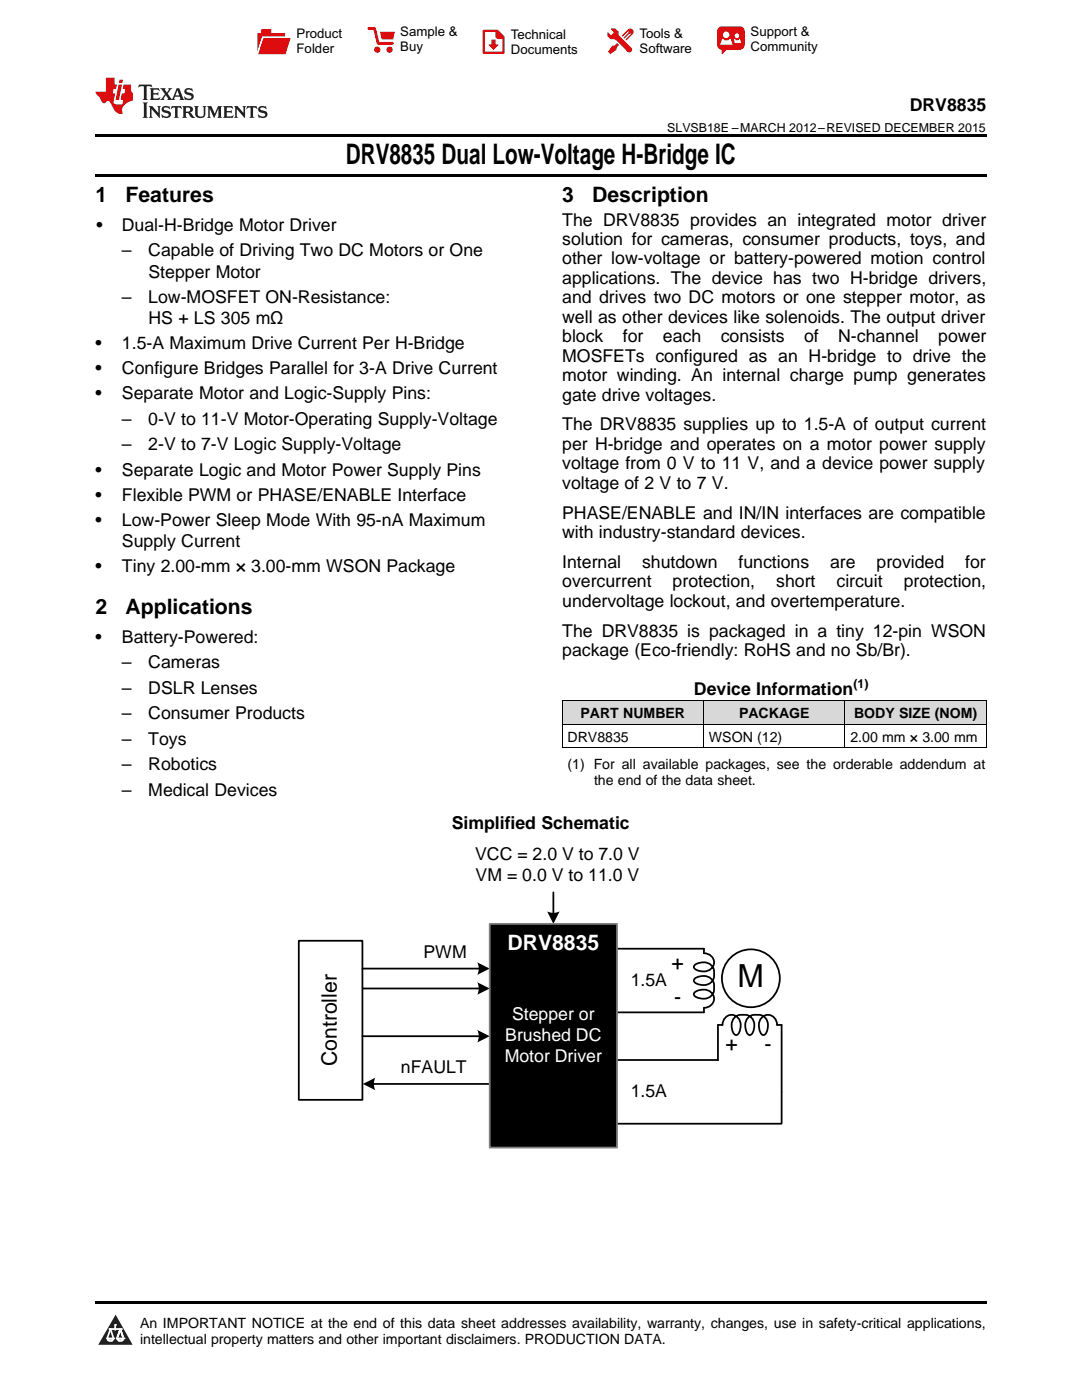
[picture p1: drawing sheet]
<svg xmlns="http://www.w3.org/2000/svg" width="216mm" height="279mm" viewBox="0 0 216 279" stroke-linecap="round" stroke-linejoin="round" font-family="sans-serif">
<defs><g id="words">
<text font-size="6.3" x="147.1" y="197">M</text>
<text font-size="5.6" x="69" y="32.8">DRV8835 Dual Low-Voltage H-Bridge IC</text>
<g font-size="4.2">
<text x="19" y="40.4">1</text>
<text x="25" y="40.4">Features</text>
<text x="112.2" y="40.4">3</text>
<text x="118.2" y="40.4">Description</text>
<text x="19" y="122.6">2</text>
<text x="25" y="122.6">Applications</text>
<text x="134" y="193.6">+</text>
<text x="134.5" y="200.4">-</text>
<text x="144.8" y="209.8">+</text>
<text x="152.5" y="209.8">-</text>
<text x="67.2" y="212.8" transform="rotate(-90 67.2 212.8)">Controller</text>
</g>
<text font-size="4.2" fill="#fff" x="101.2" y="189.6">DRV8835</text>
<g font-size="3.5">
<text x="181.5" y="22.2">DRV8835</text>
<text x="19.2" y="46.1">•</text>
<text x="24.3" y="46.1">Dual-H-Bridge Motor Driver</text>
<text x="112.2" y="45">The DRV8835 provides an integrated motor driver</text>
<text x="24.3" y="51.2">–</text>
<text x="29.6" y="51.2">Capable of Driving Two DC Motors or One</text>
<text x="112.2" y="48.9">solution for cameras, consumer products, toys, and</text>
<text x="112.2" y="52.8">other low-voltage or battery-powered motion control</text>
<text x="29.6" y="55.4">Stepper Motor</text>
<text x="112.2" y="56.7">applications. The device has two H-bridge drivers,</text>
<text x="24.3" y="60.5">–</text>
<text x="29.6" y="60.5">Low-MOSFET ON-Resistance:</text>
<text x="29.6" y="64.7">HS + LS 305 mΩ</text>
<text x="112.2" y="60.5">and drives two DC motors or one stepper motor, as</text>
<text x="112.2" y="64.4">well as other devices like solenoids. The output driver</text>
<text x="19" y="69.7">•</text>
<text x="24.3" y="69.7">1.5-A Maximum Drive Current Per H-Bridge</text>
<text x="112.2" y="68.3">block</text>
<text x="124.3" y="68.3">for</text>
<text x="132.3" y="68.3">each</text>
<text x="143.8" y="68.3">consists</text>
<text x="160.4" y="68.3">of</text>
<text x="167.3" y="68.3">N-channel</text>
<text x="187.2" y="68.3">power</text>
<text x="19" y="74.7">•</text>
<text x="24.3" y="74.7">Configure Bridges Parallel for 3-A Drive Current</text>
<text x="112.2" y="72.2">MOSFETs configured as an H-bridge to drive the</text>
<text x="112.2" y="76.1">motor winding. An internal charge pump generates</text>
<text x="19" y="79.7">•</text>
<text x="24.3" y="79.7">Separate Motor and Logic-Supply Pins:</text>
<text x="112.2" y="79.9">gate drive voltages.</text>
<text x="24.3" y="84.8">–</text>
<text x="24.3" y="89.9">–</text>
<text x="29.6" y="84.8">0-V to 11-V Motor-Operating Supply-Voltage</text>
<text x="29.6" y="89.9">2-V to 7-V Logic Supply-Voltage</text>
<text x="112.2" y="85.9">The DRV8835 supplies up to 1.5-A of output current</text>
<text x="112.2" y="89.8">per H-bridge and operates on a motor power supply</text>
<text x="19" y="94.9">•</text>
<text x="24.3" y="94.9">Separate Logic and Motor Power Supply Pins</text>
<text x="112.2" y="93.7">voltage from 0 V to 11 V, and a device power supply</text>
<text x="19" y="99.9">•</text>
<text x="24.3" y="99.9">Flexible PWM or PHASE/ENABLE Interface</text>
<text x="112.2" y="97.5">voltage of 2 V to 7 V.</text>
<text x="19" y="104.9">•</text>
<text x="24.3" y="104.9">Low-Power Sleep Mode With 95-nA Maximum</text>
<text x="112.2" y="103.5">PHASE/ENABLE and IN/IN interfaces are compatible</text>
<text x="112.2" y="107.4">with industry-standard devices.</text>
<text x="24.3" y="109.1">Supply Current</text>
<text x="112.2" y="113.3">Internal</text>
<text x="128.1" y="113.3">shutdown</text>
<text x="147.4" y="113.3">functions</text>
<text x="165.6" y="113.3">are</text>
<text x="174.9" y="113.3">provided</text>
<text x="192.6" y="113.3">for</text>
<text x="19" y="114.2">•</text>
<text x="24.3" y="114.2">Tiny 2.00-mm × 3.00-mm WSON Package</text>
<text x="112.2" y="117.2">overcurrent</text>
<text x="134.2" y="117.2">protection,</text>
<text x="154.9" y="117.2">short</text>
<text x="166.9" y="117.2">circuit</text>
<text x="180.3" y="117.2">protection,</text>
<text x="112.2" y="121.1">undervoltage lockout, and overtemperature.</text>
<text x="19" y="128.3">•</text>
<text x="24.3" y="128.3">Battery-Powered:</text>
<text x="112.2" y="127.1">The DRV8835 is packaged in a tiny 12-pin WSON</text>
<text x="112.2" y="131">package (Eco-friendly: RoHS and no Sb/Br).</text>
<text x="24.3" y="133.4">–</text>
<text x="29.6" y="133.4">Cameras</text>
<text x="24.3" y="138.5">–</text>
<text x="24.3" y="143.5">–</text>
<text x="29.6" y="138.5">DSLR Lenses</text>
<text x="29.6" y="143.5">Consumer Products</text>
<text x="138.5" y="138.7">Device Information</text>
<text x="24.3" y="148.6">–</text>
<text x="29.6" y="148.6">Toys</text>
<text x="24.3" y="153.7">–</text>
<text x="29.6" y="153.7">Robotics</text>
<text x="24.3" y="158.8">–</text>
<text x="29.6" y="158.8">Medical Devices</text>
<text x="90.1" y="165.5">Simplified Schematic</text>
<text x="94.8" y="171.6">VCC = 2.0 V to 7.0 V</text>
<text x="94.9" y="175.9">VM = 0.0 V to 11.0 V</text>
<text x="84.5" y="191.2">PWM</text>
<text x="125.8" y="196.7">1.5A</text>
<text x="80" y="214.2">nFAULT</text>
<text x="125.8" y="219">1.5A</text>
</g>
<g font-size="3.5" fill="#fff">
<text x="102.2" y="203.5">Stepper or</text>
<text x="100.8" y="207.8">Brushed DC</text>
<text x="100.7" y="212">Motor Driver</text>
</g>
<g font-size="2.8">
<text x="115.8" y="143.3">PART NUMBER</text>
<text x="147.5" y="143.3">PACKAGE</text>
<text x="170.4" y="143.3">BODY SIZE (NOM)</text>
<text x="113.2" y="148">DRV8835</text>
<text x="141.5" y="148">WSON (12)</text>
<text x="169.7" y="148">2.00 mm × 3.00 mm</text>
<text x="113.2" y="153.5">(1) For all available packages, see the orderable addendum at</text>
<text x="118.5" y="156.7">the end of the data sheet.</text>
<text x="27.9" y="265">An IMPORTANT NOTICE at the end of this data sheet addresses availability, warranty, changes, use in safety-critical applications,</text>
<text x="27.9" y="268.2">intellectual property matters and other important disclaimers. PRODUCTION DATA.</text>
</g>
<g font-size="2.6">
<text x="59.2" y="7.6">Product</text>
<text x="59.2" y="10.6">Folder</text>
<text x="79.9" y="7.3">Sample &amp;</text>
<text x="79.9" y="10.2">Buy</text>
<text x="101.9" y="7.8">Technical</text>
<text x="101.9" y="10.8">Documents</text>
<text x="127.6" y="7.6">Tools &amp;</text>
<text x="127.6" y="10.6">Software</text>
<text x="149.8" y="7.2">Support &amp;</text>
<text x="149.8" y="10.2">Community</text>
</g>
<g font-size="2.5">
<text x="133.1" y="26.3">SLVSB18E –MARCH 2012–REVISED DECEMBER 2015</text>
<text x="170.3" y="137.3">(1)</text>
</g>
</g></defs>
<g fill="#d8d8d8">
<path d="M112.2 139.9h28.2v4.7h-28.2z"/>
<path d="M140.4 139.9h28.2v4.7h-28.2z"/>
<path d="M168.6 139.9h28.2v4.7h-28.2z"/>
</g>
<path d="M23.1 262.4l3.4 6h-6.9z" fill="#231f20"/>
<path d="M21.4 267.1h1.2l-.3 .5h-.3a.55 .55 0 0 1-.6-.5z" fill-rule="evenodd" fill="#fff"/>
<path d="M21.4 267.1h1.2l-.3 .5h-.3a.55 .55 0 0 1-.6-.5z" fill="none" stroke="#231f20" stroke-width=".34"/>
<path d="M21.4 267.1l1.2 .1-.3 .4h-.5z" fill="none" stroke="#fff" stroke-width=".34"/>
<path d="M23 265.3h.1" fill="none" stroke="#fff" stroke-width=".34"/>
<path d="M23 264.4v.9z" fill="#fff"/>
<path d="M23 264.4v.9z" fill="none" stroke="#fff" stroke-width=".34"/>
<circle cx="23" cy="264.4" r=".17" fill="#fff"/>
<path d="M21.9 265.2h.1" fill="none" stroke="#fff" stroke-width=".34"/>
<path d="M21.9 265.2h2.3z" fill="#fff"/>
<path d="M21.9 265.2h2.3z" fill="none" stroke="#fff" stroke-width=".34"/>
<circle cx="24.2" cy="265.2" r=".17" fill="#fff"/>
<path d="M23.3 267.1h.1" fill="none" stroke="#fff" stroke-width=".34"/>
<path d="M24 265.2l-.7 1.9z" fill="#fff"/>
<path d="M24 265.2l-.7 1.9z" fill="none" stroke="#fff" stroke-width=".34"/>
<path d="M24 265.2l.7 1.9z" fill="#fff"/>
<path d="M24 265.2l.7 1.9z" fill="none" stroke="#fff" stroke-width=".34"/>
<path d="M24.6 267.1h.1" fill="none" stroke="#fff" stroke-width=".34"/>
<circle cx="21.4" cy="267.1" r=".17" fill="#fff"/>
<path d="M22.1 265.2l-.7 1.9z" fill="#fff"/>
<path d="M22.1 265.2l-.7 1.9z" fill="none" stroke="#fff" stroke-width=".34"/>
<path d="M22.1 265.2l.5 1.9z" fill="#fff"/>
<path d="M22.1 265.2l.5 1.9z" fill="none" stroke="#fff" stroke-width=".34"/>
<circle cx="22.6" cy="267.1" r=".17" fill="#fff"/>
<path d="M23.4 267.1h1.3a.65 .65 0 0 1-.7 .5 .65 .65 0 0 1-.6-.5z" fill-rule="evenodd" fill="#fff"/>
<path d="M23.4 267.1h1.3a.65 .65 0 0 1-.7 .5 .65 .65 0 0 1-.6-.5z" fill="none" stroke="#231f20" stroke-width=".34"/>
<path d="M23.4 267.1h1.3l-.4 .5h-.6z" fill="none" stroke="#fff" stroke-width=".34"/>
<path d="M23.3 267.1h.1" fill="none" stroke="#fff" stroke-width=".34"/>
<circle cx="24.7" cy="267.1" r=".17" fill="#fff"/>
<path d="M19 259.7h177.8v.5h-177.8z" fill="#000"/>
<path d="M110.4 178.1v4.4M59.6 187.7h12.7v31.8h-12.7zM72.3 193.3h23.5M72.4 197.3h23.4M72.3 206.8h23.5M74.3 216.3h23.4M143.3 204.6h.9a1.83 1.83 0 0 1 1.8-2.1 1.83 1.83 0 0 1 1.8 2.1 2.02 2.02 0 0 1-.9 2 2.26 2.26 0 0 1-.7-3.1 2.48 2.48 0 0 1 4.1 0 2.86 2.86 0 0 1-.4 3l-.3 .1a2.26 2.26 0 0 1-.6-3.1 2.48 2.48 0 0 1 4 0 2.87 2.87 0 0 1-.4 3l-.3 .1a2.26 2.26 0 0 1-.6-3.1 1.79 1.79 0 0 1 2.1-.9 1.79 1.79 0 0 1 1.3 2h.9" fill="none" stroke="#000" stroke-width=".35"/>
<g fill="#000">
<path d="M95.2 192.1l2.5 1.2-2.5 1.2a2.77 2.77 0 0 0 0-2.4z" fill-rule="evenodd"/>
<path d="M95.2 196l2.5 1.3-2.5 1.2a2.77 2.77 0 0 0 0-2.5z" fill-rule="evenodd"/>
<path d="M109.2 181.9a2.8 2.8 0 0 0 2.5 0l-1.3 2.5z" fill-rule="evenodd"/>
<path d="M72.4 216.3l2.5-1.2a2.77 2.77 0 0 0 0 2.5z" fill-rule="evenodd"/>
<path d="M95.2 205.6l2.5 1.2-2.5 1.2a2.77 2.77 0 0 0 0-2.4z" fill-rule="evenodd"/>
</g>
<circle cx="149.8" cy="195.2" r="5.8" fill="#fff"/>
<g fill="none" stroke="#000" stroke-width=".35">
<path d="M123.1 189.3h17.4v.9a1.83 1.83 0 0 1 2 1.9 1.83 1.83 0 0 1-2 1.8 2.02 2.02 0 0 1-2.1-.9 2.26 2.26 0 0 1 3.1-.7 2.48 2.48 0 0 1 0 4 2.86 2.86 0 0 1-2.9-.3l-.2-.3a2.26 2.26 0 0 1 3.1-.7 2.48 2.48 0 0 1 0 4.1 2.86 2.86 0 0 1-2.9-.4l-.2-.3a2.26 2.26 0 0 1 3.1-.6 1.79 1.79 0 0 1 .9 2.1 1.79 1.79 0 0 1-1.9 1.2v.9h-17.4M123.1 211.5h20.2M143.3 204.6v7M156 204.6v19.6M123.1 224.3h32.8"/>
<circle cx="149.8" cy="195.2" r="5.8"/>
</g>
<path d="M97.7 184.4h25.4v44.6h-25.4z" fill-rule="evenodd" fill="#000"/>
<path d="M97.7 184.4h25.4v44.6h-25.4z" fill="none" stroke="#7f7f7f" stroke-width=".35"/>
<path d="M112.2 139.9h84.6M112.2 139.9v9.4M140.4 139.9v9.4M168.6 139.9v9.4M196.8 139.9v9.4M112.2 149.2h84.6M112.2 144.6h84.6" fill="none" stroke="#000" stroke-width=".2"/>
<path d="M19 34.8h177.8v.5h-177.8zM19 26.8h177.8v.6h-177.8z" fill="#000"/>
<path d="M27.7 16.9l-.1 .6 .6-.3h.5v.2v2.2l-.2 .4h1l-.2-.4v-2.2v-.2h.5l.6 .3-.2-.6zM29.9 17.6l.2 .4v1.6l-.2 .4h1.9l.1-.6a1.09 1.09 0 0 1-1.3 .1v-.6h.6l.4 .2v-.7l-.2 .2h-.8v-.6l.2-.1a1.01 1.01 0 0 1 1 .3l-.1-.6zM32 17.6l.9 1.2-1 1.2h.9l-.2-.3 .5-.7 .5 .7-.3 .3h1.7l-.2-.3 .1-.4h1l.1 .4-.2 .3h1l-.3-.4-.7-2h-.5l-1 2.2-.8-1.1 .9-1.1h-.9l.2 .2-.4 .7-.4-.7 .2-.2zM35.4 18l.4 1h-.8zM37 17.7a.66 .66 0 0 0-.2 .8 .66 .66 0 0 0 .6 .4l.7 .2 .1 .2a.8 .8 0 0 1-.7 .4 .8 .8 0 0 1-.7-.5l.1 .8 .2-.2a.94 .94 0 0 0 1.1 .1 .94 .94 0 0 0 .4-.9 1.48 1.48 0 0 0-1.3-.6v-.4a1.1 1.1 0 0 1 1.2 .2l-.2-.6-.2 .1-.5-.1zM28.5 20.4l.2 .4v2.3l-.2 .4h1l-.2-.4v-2.3l.2-.4zM29.7 21.2l.2 .4v1.5l-.2 .4h.8l-.3-.4 .1-1.3 1.6 1.8v-2l.2-.4h-.7l.2 .2v1.1l-1.2-1.3zM32.5 21.3a.66 .66 0 0 0-.2 .8 .66 .66 0 0 0 .6 .4l.6 .2 .2 .2a.8 .8 0 0 1-.8 .4 .8 .8 0 0 1-.7-.5l.2 .7 .2-.1a.94 .94 0 0 0 1 .1 .94 .94 0 0 0 .5-1 1.47 1.47 0 0 0-1.3-.6l-.1-.3a1.1 1.1 0 0 1 1.3 .2l-.2-.6-.2 .1-.5-.2zM34.3 21.2l-.2 .6a.64 .64 0 0 1 .8-.3v1.6l-.2 .4h1l-.3-.4 .1-1.6a.66 .66 0 0 1 .8 .3l-.2-.6zM36.3 21.2l.3 .4v1.5l-.3 .4h1l-.2-.2v-.7h.5l.1 .1a.8 .8 0 0 0 1.2 .7l-1-1a.62 .62 0 0 0 .6-.5 .62 .62 0 0 0-.6-.7zM37.1 21.5h.1a.48 .48 0 0 1 .6 0 .48 .48 0 0 1 .1 .6l-.2 .1-.6 .1zM38.7 21.2l.2 .2a2.29 2.29 0 0 0 .4 2 1.05 1.05 0 0 0 1.7-.7v-1.3l.2-.2h-.8l.2 .4v1.1a.61 .61 0 0 1-.6 .6 .61 .61 0 0 1-.6-.6v-1.1l.3-.4zM41.3 21.2l.3 .4v1.5l-.3 .4h.8l-.2-.4v-1.4l.8 1.9 .9-1.9v1.4l-.2 .4h.9l-.2-.4v-1.5l.2-.4h-.8l-.7 1.5-.6-1.5zM44.5 21.2l.2 .4v1.5l-.2 .4h1.9l.2-.6a1.1 1.1 0 0 1-1.4 .2v-.7h.6l.4 .2v-.6l-.2 .1-.8 .1v-.6l.2-.1a1.02 1.02 0 0 1 1.1 .2l-.2-.5zM46.7 21.2l.2 .4v1.5l-.2 .4h.8l-.3-.4 .1-1.3 1.6 1.8v-2l.2-.4h-.7l.2 .2v1.1l-1.2-1.3zM49.3 21.2l-.1 .6a.64 .64 0 0 1 .8-.3v1.6l-.3 .4h1l-.2-.4v-1.6a.66 .66 0 0 1 .8 .3l-.1-.6zM51.7 21.3a.66 .66 0 0 0-.2 .7 .66 .66 0 0 0 .7 .5l.6 .2 .1 .2a.8 .8 0 0 1-.7 .4 .8 .8 0 0 1-.7-.5l.1 .7 .2-.1a.94 .94 0 0 0 1.1 .1 .94 .94 0 0 0 .4-1 1.48 1.48 0 0 0-1.2-.6l-.1-.3a1.1 1.1 0 0 1 1.2 .2l-.2-.6-.1 .1-.6-.2z" fill="#231f20"/>
<path d="M21.1 15.5v2.8h-2v.4l.9 .9a.96 .96 0 0 0 1 1 .59 .59 0 0 1 .5-.4 .59 .59 0 0 1 .5 .3l.4 .8a1.61 1.61 0 0 0 2.1 1.3 1.63 1.63 0 0 1 1.1-2.2l.9-.3v-1.5a1.6 1.6 0 0 1-.4-1.7h-1.4l-.2 .9h.5l-.2 .8h-.5l-.2 1v.3h.5l-.2 .9h-.7a.74 .74 0 0 1-1-.6l.3-1.6h-.5l.2-.8h.5l.1-.9h-.4v-1.4zM23.7 16.9l-.7 3h.8l.6-3zM23.8 15.9l-.1 .7h.7l.2-.7z" fill="#ee1d23"/>
<g fill="#d60000">
<path d="M52.1 5.8h2v.8h2.8v4.2h-5.5v-4.2h.7z" fill-rule="evenodd"/>
<path d="M52.4 7.5h5.6l-1 3.3h-5.6z" fill-rule="evenodd"/>
</g>
<path d="M52.4 7.4h5.7l-.1 .1h-5.5l-1.1 3.3z" fill-rule="evenodd" fill="#fff"/>
<path d="M52.4 7.4h5.7l-.1 .1h-5.5l-1.1 3.3z" fill="none" stroke="#fff" stroke-width=".2"/>
<path d="M73.6 5.7h1.1l.7 2.9h2.9" fill="none" stroke="#d60000" stroke-width=".55"/>
<g fill="#d60000">
<path d="M75.8 6.3h3l-.4 1.6h-2.2z" fill-rule="evenodd"/>
<circle cx="75.3" cy="9.9" r=".62"/>
<circle cx="77.7" cy="9.9" r=".62"/>
</g>
<path d="M96.5 6.2h2.7l1.3 1.2v3.1h-4z" fill="none" stroke="#d60000" stroke-width=".44"/>
<g fill="#d60000">
<path d="M98.1 7.9h.8v1h.5l-.9 1.1-1-1v-.1h.6z" fill-rule="evenodd"/>
<path d="M98.9 6.2h.3l1.3 1.2v.4h-1.3l-.3-.4z" fill-rule="evenodd"/>
<path d="M121.9 5.7h.8l.7 .6 .1 .7 2.5 2.5-.8 .8-2.3-2.3-1.1-.2-.6-.6v-.8l.7 .6 .5-.4v-.2l-.5-.5z" fill-rule="evenodd"/>
<path d="M122.2 9.1h.4l.5-.5 .4 .4-.5 .5v.4l-1.2 .9-.5-.5z" fill-rule="evenodd"/>
<path d="M125.3 5.9a.67 .67 0 0 1 .9 0 .67 .67 0 0 1 0 .9z" fill-rule="evenodd"/>
<path d="M125.3 5.9l.9 .9-1.2 1.2h-.2v-.2l1-.9v-.2h-.2l-.9 1h-.2v-.2l.9-1 .1-.2h-.3l-.9 1h-.2v-.2z" fill-rule="evenodd"/>
<circle cx="125.6" cy="9.9" r=".54"/>
</g>
<path d="M123.3 6.3v.7" fill="none" stroke="#d60000" stroke-width=".2"/>
<g fill="#d60000">
<path d="M143.4 5.5l.6-.2h3.6a.95 .95 0 0 1 1 .9v2.8a.95 .95 0 0 1-1 .9h-3.6a.95 .95 0 0 1-.9-.9v-2.8z" fill-rule="evenodd"/>
<path d="M144 9.9h.9l-.7 .9h-.2z" fill-rule="evenodd"/>
</g>
<g fill="#fff">
<path d="M146.6 8.6h1.3z"/>
<path d="M144.1 7.8h.3l.1 .2h.8l.2-.2h.3l.4 1.1h-2.5z" fill-rule="evenodd"/>
<path d="M146.4 7.8h.3l.1 .2h.5l.2-.2h.2l.2 .8h-1.3z" fill-rule="evenodd"/>
<circle cx="144.9" cy="6.9" r=".65"/>
<circle cx="147" cy="7.1" r=".48"/>
</g>
<use href="#words"/>
</svg>
